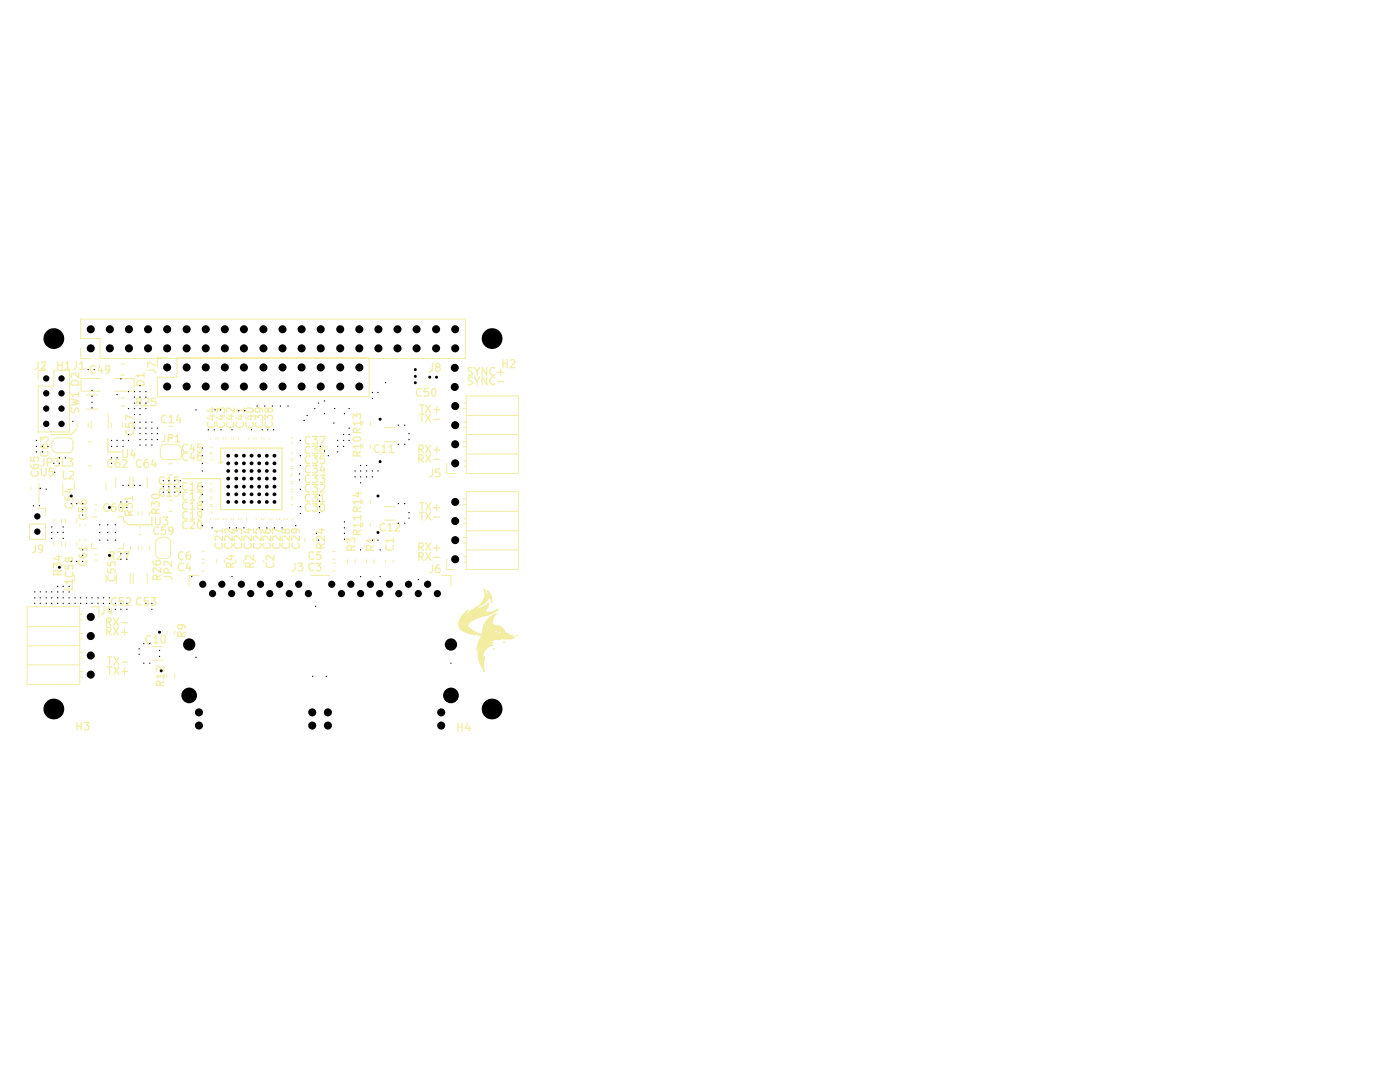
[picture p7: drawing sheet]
<svg xmlns="http://www.w3.org/2000/svg" width="279mm" height="216mm" viewBox="0 0 279 216" stroke-linecap="round" stroke-linejoin="round" font-family="sans-serif">
<g fill="none" stroke="#f2eda1" stroke-width=".25">
<path d="M84.1 77.7a.73 .73 0 0 0-1 .4 .73 .73 0 0 0 .5 .9l.5-.1M85.5 77.5h-.8l-.1 .8 .3-.2 .5 .1 .2 .2-.1 .5h-.9M86.2 77.7l.3-.2a.88 .88 0 0 1 .2 1.5l-.5-.1zM86.3 72.5v1.1a.55 .55 0 0 1-.6 .5M87.2 73.2l-.3-.3a.44 .44 0 0 1 .5-.4 .44 .44 0 0 1 .4 .6l-.3 .1a.48 .48 0 0 0-.6 .5 .48 .48 0 0 0 .7 .4 .48 .48 0 0 0 .1-.8l-.2-.1M94.3 73.4h-.8v.6a.62 .62 0 0 1 .7 .7l-.2 .2-.6-.1M94.3 75.3h-.8v.6l.6 .2 .2 .4-.3 .2h-.6M94.7 73.4l.5 .7 .5-.7M94.7 75.2l.5 .9 .5-.9M95.2 74.1v.8M95.2 76.1v.6M97.2 73.4v1.5l-1-1.5v1.5"/>
<path d="M97.2 75.2v1.5l-1-1.5v1.5M98.8 73.4h-.7a.79 .79 0 0 0-.3 .9 .79 .79 0 0 0 .9 .5l.1-.1M98.8 75.4a.73 .73 0 0 0-1.1 .4 .73 .73 0 0 0 .7 .9l.4-.1M99.4 74.3h1.1M99.4 76.2h1.1M99.9 73.7v1.2M100.4 71.8v1.6M100.4 72.5h.8M101.2 71.8v1.6M101.9 71.9l.6-.1h.2v.5l-.9 1.1h.9M61.8 96.8a.62 .62 0 0 0-.7 0 .62 .62 0 0 0-.2 .8l.4 .6 .5-.1M61.8 98.8v-.1a.7 .7 0 0 0-.9 .7 .7 .7 0 0 0 .9 .6v-.1"/>
<path d="M61.8 89.2v-.1a.7 .7 0 0 0-.9 .7 .7 .7 0 0 0 .9 .7v-.1M61.8 93v-.1a.7 .7 0 0 0-.9 .8 .7 .7 0 0 0 .9 .6M61.8 91.1l-.5-.1a.85 .85 0 0 0-.4 .8 .85 .85 0 0 0 .7 .7l.2-.2M61.8 94.9a.7 .7 0 0 0-.9 .6 .7 .7 0 0 0 .9 .7v-.1M62.4 96.6h1l-.6 .6 .5 .2v.7h-.9M62.4 98.6h1l-.6 .6h.2l.4 .2v.5l-.4 .2h-.4l-.2-.2M62.4 89h1l-.6 .6h.2l.4 .3v.4l-.4 .2h-.4l-.2-.1M62.4 92.8h1l-.6 .6h.2l.4 .3-.1 .6h-.9M62.4 91h1l-.6 .5 .5 .1v.7l-.3 .2h-.4l-.2-.2M62.4 94.8h1l-.6 .6 .5 .1v.6l-.3 .2h-.4l-.2-.2M63.9 96.8l.6-.2 .3 .4-.1 .3-.8 .9h.9M63.9 99l.5-.4v1.5"/>
<path d="M63.9 94.8h.9l-.5 .6 .4 .1v.6l-.2 .2h-.5l-.1-.2M64.3 92.7l-.4 1.1h1M64.6 89a.68 .68 0 0 0-.7 .7v.6a.54 .54 0 0 0 .9 0v-.4a.54 .54 0 0 0-.9 0M64.6 93.3v1.1M64.7 91h-.7l-.1 .6 .2-.1 .5 .1 .2 .2-.1 .5-.2 .2-.6-.2M71 98.4h1M71.5 98.2v.9l-1.1-.3M72 99.7v.8M75.6 88.9a.67 .67 0 0 0-.8 .1 .67 .67 0 0 0 0 .9l.2 .3 .2 .1 .4-.2M76.2 89.2l.5-.4v1.5M76.2 90.3h.9M77.7 89.2l.4-.4v1.5"/>
<path d="M77.7 90.3h.9M83.6 89.6l.8-.1v-.6h-.8v1.5M83.8 80.8h.8M83.8 82.7h.8M83.9 89.6l.6 .8M84.2 80.8v1.5M84.2 82.7v1.5M85 80.8l1 1.5M85 82.7l1 1.5M85 88.9l1 1.5M86 80.8l-1 1.5M86 82.7l-1 1.5"/>
<path d="M86 88.9l-1 1.5M86.6 81.7h1.2M86.6 83.7h1.2M86.6 89.8h1.2M87.2 81.1v1.2M87.2 89.2v1.2M56.4 108.4a.76 .76 0 0 0 .4 1.1 .76 .76 0 0 0 1-.4l-.1-.7M56.9 105.8a.52 .52 0 0 1 .9-.1l-.1 .6a.52 .52 0 0 1-.8-.2v-.3l-.2-.3-.4 .3v.3l.3 .3 .3-.3M57.8 107v.9l-1-.9-.4 .1-.1 .2v.4l.1 .1M58.4 108.4a.68 .68 0 0 0 .6 1 .68 .68 0 0 0 .6-1M58.9 105.5l.2 .3v.3l-.2 .3h-.4l-.3-.3v-.3a1.12 1.12 0 0 1 1.4 0l.1 .4M58.9 112.4v1.1l-.2 .3-.4 .1"/>
<path d="M59.5 112.4h.9l-.5 .6 .4 .1v.7l-.6 .1-.2-.2M59.7 107v.9l-.8-.8-.4-.1a.6 .6 0 0 0-.2 .8h.1M61.8 100.6l-.5-.1a.85 .85 0 0 0-.4 .9 .85 .85 0 0 0 .7 .7l.2-.2M62.4 100.5h1l-.6 .5 .5 .2v.7l-.3 .2h-.4l-.2-.2M62.6 110.2a.67 .67 0 0 0-.8 .1 .67 .67 0 0 0 0 .9v.2a.53 .53 0 0 0 .8 .1M62.6 112.6l-.3-.2-.4 .1a.75 .75 0 0 0-.2 .9 .75 .75 0 0 0 .8 .4l.1-.1M63.1 112.4h.9l-.5 .6 .5 .1a.6 .6 0 0 1-.2 .8h-.4l-.3-.2M63.7 105.7h1M63.9 100.1h.9M64 109.3l-.1-.8h-.6l-.1 .8h1.5M64 110.1h-.7l-.1 .7h.8a.6 .6 0 0 1-.2 .8h-.4l-.2-.1M64 100.6l.6-.1a.93 .93 0 0 1-.3 1.6l-.3-.2-.1-.4z"/>
<path d="M64.2 105.4v1l-1.1-.4M64.7 107v1l-.8-.9-.3-.1-.3 .1v.8M64.7 108.5l-.7 .5M69.3 108.3v-.9l.6 .5v-.2l.2-.3 .6 .1v.8M70.1 109.8v-.8l-.3-.2-.3 .1-.2 .3v.6h1.5M70.8 108.8l-.7 .5M71.2 102.1v-.8l-.2-.2-.4 .1-.1 .9h1.5M71.2 106.6v-.7h-.6l-.1 .7h1.5M72 100.1h-1.5l.4 .4M72 104.8h-1.5l.4 .4M72 103.2h-1.5l.4 .6M72 101.1l-.8 .5"/>
<path d="M72 102.8v1M72 104.3v.9M72 105.8l-.8 .5M83.6 111h.8v-.6l-.8-.1v1.5M83.6 109.2l.8-.1v-.7l-.8-.1v1.6M83.9 111l.6 .8M83.9 109.2l.6 .7M85 110.3l1 1.5M85 108.3l1 1.6M86 110.3l-1 1.5M86 108.3l-1 1.6M86.3 112.7l-.1 1.4-.1 .2h-.4"/>
<path d="M86.6 111.2h1.2M86.6 109.3h1.2M87.2 108.8v1.1M87.7 112.7a.72 .72 0 0 0-.8 .7v.6l.2 .3h.6l.1-.3v-.3l-.3-.4-.4 .1-.2 .3"/>
</g>
<g fill="none" stroke="#f2eda1" stroke-width=".2">
<path d="M73.7 71.4v7.8M84.8 77h.4M84.8 75.9h.4M93 79h10.5v15.5h-10.5zM58 95h.3M58 96.1h.3M58.1 99.6h.3M58.1 98h.3M58.1 99.1h.3M58.1 96.5h.3M58.1 97.6h.3M58.1 93.5h.3"/>
<path d="M58.1 94.6h.3M58.1 91.9h.3M58.1 93h.3M58.1 90.4h.3M58.1 91.5h.3M72.4 99.8v.7M76.7 88.1h2.1M76.7 85.3h2.1M92.5 88.1h.5M92.5 85.3h.5M92.5 89.2h.5M92.5 84.2h.5"/>
<path d="M92.5 81.5h.5M92.5 80.4h.5M93 98.1v15.5h10.5v-15.5M93 90.6h10.5M93 86.7h10.5M93 82.9h10.5M56.8 103.5v.2M57.3 103.5v.2M58.1 100.7h.3M58.4 103.5v.2M60.9 107.4v.7M62 114.8h3.8"/>
<path d="M62.5 107.4v.7M66.5 110.1h.4M66.5 111.6h.4M66.5 112.3h.4M66.5 114h.4M69.3 111.7v.6M70.9 111.7v.6M72.4 104.4v.7M73.1 111.7v.6M88.1 114.8h1.9v2M89.2 111.6v2h1.6M92.5 108.4h.5"/>
<path d="M92.5 107.3h.5M92.5 112.2h.5M92.5 111.1h.5M93 105.9h10.5M93 102h10.5M93 109.7h10.5M96.5 131.4l.1 .1zM96.6 131.4h.1"/>
</g>
<path d="M96.5 131.4l.1 .1z" fill="#f2eda1"/>
<path d="M96.5 131.7h.1M96.5 131.6h.1M96.5 131.6v.1M96.6 131.3h.1M96.6 131.2h.1M96.6 131.1h.1M96.6 131.2v.1M98.5 129.5h.1M100.5 128.1h.1M100.6 128.1h.1M103 126.8h.1M103.1 126.8h.1" fill="none" stroke="#f2eda1" stroke-width=".2"/>
<path d="M91.4 144.3v1.6M91.4 145.1h.8M92.2 144.3v1.6M93.3 144.3l-.4 1h.9M93.6 144.8v1.1" fill="none" stroke="#f2eda1" stroke-width=".25"/>
<path d="M103 126.8l.1-.1z" fill="#f2eda1"/>
<path d="M94.5 121.6h.1M94.6 121.5h.1M94.6 121.5l-.1 .1M95 121.2l-.5 .4M95 121.2l-.4 .3M95.2 121.1l-.2 .1M95.3 121.1h.1M95.3 121.1l-.3 .1" fill="none" stroke="#f2eda1" stroke-width=".2"/>
<path d="M94.6 121.5l.7-.4-.8 .5z" fill="#f2eda1"/>
<g fill="none" stroke="#f2eda1" stroke-width=".2">
<path d="M96.5 117.6h.1M96.5 117.6l.1 .1a2.86 2.86 0 0 1-1.2 3.3M96.6 117.6h.1M96.6 117.6l.3 .3 .2 .7-.1 .9M97 119.5h.1M97.3 117.9h.1M97.3 117.9l.1 1.1-.4 .5M97.3 117.9l.2 .2 .5 .9M97.4 118.4h.1M97.6 119.2h.1M97.6 119.2l.3 .3 .1 .7M97.6 119.2l-1.1 1.4-1.1 .4"/>
<path d="M98 119h.1M98 119v1.1M95.4 121h.1M98 120.2h.1"/>
</g>
<path d="M96.5 117.6l.4 .3 .2 .7v.9a1.67 1.67 0 0 0 .2-1.6l.6 .7 .2 .7-.1 .9-.2-.8-.3-.2-.5 .9-.5 .5-1.1 .4a2.81 2.81 0 0 0 1.1-3.4z" fill="#f2eda1"/>
<g fill="none" stroke="#f2eda1" stroke-width=".2">
<path d="M93 122.8h.1M93.1 122.7h.1M93.1 122.7l-.1 .1M93.3 121.7h.1M93.3 121.8h.1M93.3 121.7a5 5 0 0 0-1.8 2.7 1.73 1.73 0 0 0 1.5 1.8l.8 .3 2.4 .2M93.3 121.7v.1M93.3 121.8l-.3 1M93.6 125.2h.1M96.2 126.7h.1M97.2 120.6h.1M99.4 121.7a5.3 5.3 0 0 1-2.5 1.1 9.2 9.2 0 0 0-3.3 1.5l-.3 .5a4.7 4.7 0 0 0 2.5 1.7l.4 .2"/>
<path d="M99.5 121.7h.1M99.5 121.7h-.2a2.64 2.64 0 0 1-2.5 .2l.6-.7 .1-.5-.1-.4-.6 .6-1 .4a4 4 0 0 0-2.7 1.4"/>
</g>
<path d="M92.4 122.7l.9-1-.3 1.1a3.1 3.1 0 0 1 2.8-1.5l1-.4 .6-.6 .1 .4-.1 .5-.6 .7a2.1 2.1 0 0 0 2.3-.2h.3a5.3 5.3 0 0 1-2.5 1.1 9.2 9.2 0 0 0-3.3 1.5l-.3 .5a4.7 4.7 0 0 0 2.5 1.7l.4 .2h-1a5 5 0 0 1-3.3-1.2 1.66 1.66 0 0 1 0-2.1z" fill="#f2eda1"/>
<g fill="none" stroke="#f2eda1" stroke-width=".2">
<path d="M95.2 129.8h.1M95.8 128.9h.1M95.8 128.9l-.2 .6a4.2 4.2 0 0 0 .7 3.8l.3 .6M95.8 128.9l-.6 .9M96.3 125.5v1.2a6.7 6.7 0 0 0-1.1 3.1M96.3 125.5h.6M96.4 131.6h.1M96.4 131.6l.2 2.4M96.5 132.1h.1M96.6 134h.1M96.9 125.4h.1M96.9 129.3h.1"/>
<path d="M96.9 125.4v-.1v.4l.3 .8M96.9 125.4l.5-.9 .8-1.1-.3 .5a3.1 3.1 0 0 0-.7 2l-.2-.2M97 129.1h.1M97 125.6l.1 .5M97.1 126.4h.1M97.1 126.1l.1 .4M97.1 126.1h1.6l.3 .1M97.2 126.5h.1M97.8 128.1h.1M98.3 128.3h.1M98.3 128.7h.1M98.3 128.7l-.3 .2a2.67 2.67 0 0 0-1.6 1.7v1"/>
<path d="M98.3 128.7a1.3 1.3 0 0 0-1.2 .4l-.2 .2M98.3 128.3l-.8 .3-.6 .7M98.4 128.2h.1M98.4 128.2l-.1 .1M98.5 122.7h.1M98.5 122.7a4 4 0 0 0-2.2 2.8M98.6 124.8h.1M98.6 124.8a2.65 2.65 0 0 1 1.9 .7l.5 .8 1.3 .5M98.9 124.9h.1M99 122.5h.1M99 126.2h.1M99 122.5l-.3 .4a1.56 1.56 0 0 0-.2 1.8l.1 .1"/>
<path d="M99 126.2l.1 .2 .4 .1M99 122.5l-.5 .2M99.2 125.9h.1M99.2 125.9l.8 .2M99.2 125.9l.2 .5M99.4 126.4h.1M99.4 125.9h.1M99.4 125.9l.2 .6M99.4 126.4l.1 .1M99.4 125.9a.73 .73 0 0 0-.9 .2M99.5 126.5h.1M99.6 126.5h.1"/>
<path d="M100 126.1h.1M100 126.1l-.1 .3-.3 .1M100.7 125.8h.1M101.2 126.4h.1M101.9 127.5h.1M101.9 127.5l-3.1 .1-.3 .2a1.4 1.4 0 0 0-1.1 .7l.7-.4 .3 .1M102.3 126.8h.1M102.3 126.8l.2 .5M102.5 127.3h.1M102.5 127.3l-.6 .2"/>
</g>
<path d="M97.4 123.5l.3-.3 1.3-.7-.3 .4a1.56 1.56 0 0 0-.2 1.8l.1 .1a2.65 2.65 0 0 1 1.9 .7l.5 .8 1.3 .5 .2 .5-.6 .2-3.1 .1-.3 .2a1.4 1.4 0 0 0-1.1 .7l.7-.4 .3 .1-.9 .4-.6 .7a1.49 1.49 0 0 1 1.4-.6l-.3 .2a2.67 2.67 0 0 0-1.6 1.7l.2 3.4-.3-.7a4.6 4.6 0 0 1-.9-3.2l.4-1.2-.6 .9a4.4 4.4 0 0 1 1.1-3.1v-1.2h.6v.6l.3 .4-.1-.4h1.6l.7 .5 .1-.1-.3-.6h.2l.2 .6 .3-.1 .1-.3a1.34 1.34 0 0 0-1.5 0h-1.4l-.1-.5 .2 .3a3.1 3.1 0 0 1 .8-2l.2-.5-.8 1.1-.4 .9-.1-.1v.2h-.6l.1-.3a3 3 0 0 1 1-1.7z" fill="#f2eda1"/>
<g fill="none" stroke="#f2eda1" stroke-width=".2">
<path d="M7.6 77h3.1v-3.1h3.2v12.3h-6.3zM9.2 73.9h-1.6v1.6M16.1 69.5v2h2M16.1 63.7h76.8v7.8h-72.9v-3.9h-3.9zM17.3 78.8h2.2M20 75.5h-3.8v2.6h3.8M22.9 75.5h3.9v2.6h-3.9M24.1 72.6h.8M24.1 74.8h.8M24.1 79.4h.8M33.4 71.4h-2v1.9M73.7 71.4h-38.4v3.9h-3.9v3.9h42.3"/>
<path d="M6.2 97.3v.4M7.7 97.3v.4M7.8 96.4v3.9M10.3 88.4v.9M10.4 89.4a1.06 1.06 0 0 0 1.1 1M11.4 87.4h2.1M11.5 87.4a1.06 1.06 0 0 0-1.1 1M12.5 96.4v2.5M13.5 87.3l.8 .3 .3 .8M14.6 88.4v.9M14.6 89.3l-.1 .5-.7 .5h-2.4M14.8 96.3v1.5"/>
<path d="M15.4 84.4v.9M17.3 81.6h2.2M17.6 84.4v.9M17.7 88.1h.6M17.7 93h.6M18.2 84.1v1.5M21.2 96.3v1.5M21.6 82.5v3.1M22.3 84.4v.9M23.1 95.2v2.2M24.1 81h.8M24.5 84.4v.9"/>
<path d="M25.9 95.2v2.2M26.6 95.2v2.2M29.4 95.2v2.2M33 88.7l-.5 .1a.93 .93 0 0 0-.5 .9 1.69 1.69 0 0 0 .3 1.7l.7 .3M33 91.7h2.1M33 88.6h2.1M33.7 99.8h.8M33.7 92.5h.8M33.7 94.7h.8M33.7 85.1h.8M33.7 87.3h.8M35.2 88.7a1.06 1.06 0 0 1 1 1.1"/>
<path d="M36.2 90.7a1.06 1.06 0 0 1-1 1.1M36.2 89.7v1M42 99.6h.3M42 99.1h.3M42 90.6h.3M42 89.2h.3M42 91.7h.3M42 90.3h.3M42 87.4v.2M42 97.6h.3M42 96.5h.3M42 98h.3"/>
<path d="M43.1 87.4v.2M43.5 87.4v.2M44.6 87.4v.2M45 87.4v.2M46.1 87.4v.2M46.6 87.4v.2M47.7 87.4v.2M49.6 87.4v.2M50.7 87.4v.2M51.1 87.4v.2M52.2 87.4v.2M52.7 87.4v.2"/>
<path d="M53.8 87.4v.2M58.1 87.4h.3M58.1 88.4h.3M72.4 84.1v.7M72.4 88.6v.8M73.9 84.1v.7M73.9 88.6v.8M73.9 99.8v.7M89.2 92.5v2h1.6M92.5 99.6h.5M92.5 93h.5M92.5 91.9h.5"/>
<path d="M93 98.1h10.5M5.9 104.6h3.2v3h-3.2zM7.4 101.4h1.7v1.6M10.7 103.6v.7M10.7 108.2v.7M12.3 103.6v.7M12.3 108.2v.7M13 103.5v.9M13 108.2v.8M14.8 114.7v1.5M15.3 103.5v.9M15.3 108.2v.8"/>
<path d="M15.9 104.6v.3M15.9 107.6v.3M17 104.6v.3M17 107.6v.3M18.3 108.4v1.1h1M18.3 103.1h1M19 110.7h.3M19 111.8h.3M19 101.9h.3M19 100.8h.3M21.2 114.7v1.5M23.2 114.4v2.1"/>
<path d="M23.6 103.1h1v1M24.6 108.4v1.1h-1M26 114.4v2.1M26.1 102.1v.7M26.1 109v.7M26.6 114.4v2.1M27.6 102.1v.7M27.6 109v.7M27.8 105.2h.4M27.8 106.7h.4M28.4 102.1v.7M28.4 109v.7"/>
<path d="M29.4 114.4v2.1M29.9 102.1v.7M29.9 109v.7M31 110.4l.3 .7 .8 .4M31.1 108.3v2.1M32.1 107.2h.9M32.1 111.4h.9M32.1 107.3a1.06 1.06 0 0 0-1 1M33.1 107.3a1.06 1.06 0 0 1 1 1M33.7 102h.8M34 108.3v2.1M34.1 110.4l-.3 .7-.8 .4"/>
<path d="M39.7 114.8h-1.9v2M40.4 110.1h.4M40.4 111.6h.4M40.4 112.3h.4M40.4 114h.4M42 100.7h.3M42 101.1h.3M42 102.2h.3M42 103.5v.2M43.1 103.5v.2M43.3 111.7v.6M43.5 103.5v.2"/>
<path d="M44.6 103.5v.2M44.9 111.7v.6M45 103.5v.2M46.1 103.5v.2M46.6 103.5v.2M47.1 111.7v.6M47.7 103.5v.2M48.1 103.5v.2M48.7 111.7v.6M49.2 103.5v.2M51 111.8v.4M51.1 103.5v.2"/>
<path d="M52.2 103.5v.2M52.5 111.8v.4M52.7 103.5v.2M53.8 103.5v.2M54.3 103.5v.2M55.3 103.5v.2M55.8 103.5v.2M73.9 104.4v.7M74.7 111.7v.6M76.7 103.8h2.1M76.7 101.1h2.1M77 111.8v.4"/>
<path d="M78.5 111.8v.4M92.5 104.5h.5M92.5 103.5h.5M92.5 100.7h.5M5.4 121.1h10.5v15.5h-10.5zM5.4 132.7h10.5M5.4 125h10.5M5.4 128.9h10.5M15.9 127.5h.6M15.9 122.6h.5M15.9 123.7h.5M15.9 126.4h.6"/>
<path d="M15.9 130.2h.6M15.9 131.3h.6M15.9 134h.6M15.9 135.1h.6M18.1 121.1h1.6v2M30.3 129h2.2M30.3 131.7h2.2M33.3 125.8v.8M33.3 134.5v.7M34.9 125.8v.8M34.9 134.5v.7"/>
</g>
<g fill="none" stroke="#f2eda1" stroke-width=".25">
<path d="M7.6 72.2v1.1l-.2 .3-.4 .1M8.3 72.3l.5-.1 .2 .1 .1 .3-.9 1.1h.9M11.6 72.2v1.5M11.6 72.9h.8M12.4 72.2v1.5M13.1 72.6l.4-.4v1.5M13.1 73.7h.8M14.2 79.6l1.5 .4-1.1 .3 1.1 .3-1.5 .3M14.3 76.1l.2-.1a.78 .78 0 0 1 .9 0 .78 .78 0 0 1 .3 .8h-1.5zM15.3 72.2v1.1l-.3 .3-.3 .1M15.7 78.7h-1.5l.4 .4M15.7 74.5v.9l-.8-.9h-.5a.6 .6 0 0 0-.1 .8"/>
<path d="M15.7 78.2v.9M15.9 72.6l.5-.4v1.5M15.9 73.7h.9M19 73.1l-.4-.2-.5 .4v.8l.5 .4 .4-.2M19.9 72.9l-.3 1.1h.9M20.3 73.4v1.1M21.9 73.6l-.3 .3h-.3l-.3-.3v-.4l.3-.3 .5 .1a1.38 1.38 0 0 1-.2 1.4l-.4 .1M27.4 76.1a.83 .83 0 0 1 .9-.1 .83 .83 0 0 1 .4 .8h-1.5zM28.7 74.9h-1.5l.4 .4M28.7 79.6l.1-.1a.6 .6 0 0 1 .9 .2l-.1 .4-.9 .9h1M28.7 74.5v.8M29.5 73.9h1.1l.3 .2 .1 .4"/>
<path d="M31 72.9l-1.5-.6v1M31 79.5h-.7l-.1 .6h.8l.1 .6a.59 .59 0 0 1-.9 .1M6.1 92.7v.4a1.04 1.04 0 0 0 1.5 .2l.1-.4-.2-.2h-.7a.52 .52 0 0 0 .2 .8M6.1 91.2v.8l.8 .1-.2-.3 .1-.5 .7-.1 .2 .3-.2 .6M6.3 94.1h-.1a.71 .71 0 0 0 .7 .9 .71 .71 0 0 0 .7-.9h-.1M8.1 88.8v.4a1.5 1.5 0 0 0 1.4 .2l.1-.5a.6 .6 0 0 0-1 0l.1 .5h.2M8.1 88.1v-.9l.5 .5v-.3a.6 .6 0 0 1 1 0v.4l-.2 .3M8.2 90l-.1 .7 .2 .2h1.1a.53 .53 0 0 0 0-.9M8.3 93.4v1.3a.54 .54 0 0 0 .9 0v-1.3M8.8 91.5l-.1 1.3-.5 .2M9.4 92.3l.8-.1 .2-.2-.1-.4-.3-.1h-.6v1.5M10.6 93.4h-.7l-.1 .8 .2-.2 .5 .1 .1 .7-.2 .2-.6-.2"/>
<path d="M10.9 91.5h.9l-.5 .6 .3 .1 .2 .2-.1 .5h-.8M12.5 91.5v1.5h.7M12.7 94v1.5h.7M13 99v.8h.8l-.2-.2v-.3l.3-.4 .6 .2-.1 .7M13.5 97.7h1M13.6 91.5h.9l-.5 .6h.3a.59 .59 0 0 1 0 .9l-.7-.1M13.8 94.1l.6-.1a.36 .36 0 0 1 .2 .6l-.8 .9h.9M14 97.4v.9l-1.1-.3M14.3 81.4a.67 .67 0 0 0 .1 .9h.4l.2-.7 .4-.2a.67 .67 0 0 1 .2 .9M15.3 85.6l-1.1 1.1h-4M15.7 99.9l.1 .5a1.38 1.38 0 0 0 1.3 .1l.1-.5-.2-.2h-.5l-.2 .2v.4l.2 .2M21.5 87.5v2.7h2.6"/>
<path d="M22.4 91.8l-.6-.1a.79 .79 0 0 0-.3 1 .79 .79 0 0 0 .9 .5v-.1M23.7 91.7h-.4a1 1 0 0 0 0 1.6l.5-.2 .1-.5-.3-.4-.4 .1-.2 .3M24.5 91.8l.7-.1 .2 .5-1 1.1h1M24.5 89.8v1.3a.54 .54 0 0 0 .9 0v-1.3M25.1 84.5v.7l.8 .1-.2-.3 .1-.5 .2-.1 .5 .1v.8M25.3 85.8a.76 .76 0 0 0 .3 1 .76 .76 0 0 0 1-.3l-.1-.7M26.5 89.7l-.4 1.1h.9M26.5 99.4h-1.6l.5 .5M26.5 99v.9M26.6 83.5l-1.5-.7v1.1M26.8 90.3v1M27.3 80.2l.8-.1v-.6h-.8v1.5"/>
<path d="M27.6 80.2l.5 .8M28.1 91.8l-.5-.1a.85 .85 0 0 0-.4 .9 .85 .85 0 0 0 .7 .7l.2-.2M29.5 91.7h-.4a1 1 0 0 0 0 1.6l.5-.2v-.7l-.5-.2-.4 .4M30.3 98.8a.84 .84 0 0 1 1.5 .3 .85 .85 0 0 1-.8 .4 .85 .85 0 0 1-.7-.5zM30.6 91.6l-.4 1.1h1M30.9 92.2v1.1M32.8 95.3a.76 .76 0 0 0-1 .3 .76 .76 0 0 0 .3 1h.7M32.8 97.6a.76 .76 0 0 0-1 .3 .76 .76 0 0 0 .3 1l.4 .1 .3-.2M32.9 86.7l-.1 1.3-.2 .2h-.3M33.1 83v-.1a.5 .5 0 0 0-.8 .3l-.1 .5 .2 .5 .3 .2 .4-.2M33.3 95.5h.2l.3-.4v1.5M33.3 97.9l.5-.5v1.6"/>
<path d="M33.3 96.6h.9M33.3 99h.9M33.6 87.5l.7-.1 .2-.2-.1-.4-.8-.1v1.5M33.7 83.3l.5-.5v1.6M33.7 84.4h.9M34.8 97.4h.9l-.5 .6h.2a.6 .6 0 0 1 0 1h-.5l-.1-.2M35 87.2l.4-.5v1.5M35 88.2h.9M35.6 95.1h-.7l-.1 .8 .2-.2h.4a.59 .59 0 0 1 .1 .9h-.7M35.6 82.8l-.4 1.1h.9M35.9 83.4v1M37.4 90.5h-.7a.75 .75 0 0 0-.3 .9 .75 .75 0 0 0 .9 .4l.1-.1"/>
<path d="M37.4 88.8l-.1-.1a.56 .56 0 0 0-.6 0 .56 .56 0 0 0-.3 .6v.2a.55 .55 0 0 0 .3 .6 .55 .55 0 0 0 .7-.1M37.4 98.3h-.1a.56 .56 0 0 0-.6 0 .56 .56 0 0 0-.3 .5v.3a.55 .55 0 0 0 .3 .6 .55 .55 0 0 0 .7-.1M37.4 96.5l-.4-.2-.3 .1a.75 .75 0 0 0-.3 .9 .75 .75 0 0 0 .9 .4h.1M38 98.7l.4-.5v1.6M38 96.7l.4-.4v1.5M38 99.8h.8M38 97.8h.8M38.3 90.3l-.3 1.1h.9M38.3 88.6l-.3 1h.9M38.6 89.1v1.1M38.6 90.9v1M39.3 98.2h1l-.6 1.6"/>
<path d="M40.2 90.4h-.4a1.02 1.02 0 0 0-.1 1.5l.5-.1 .1-.6-.3-.2h-.3l-.3 .2M40.2 88.6h-.7l-.1 .8 .3-.2 .5 .1v.8l-.5 .1-.3-.2M40.2 96.3l-.5 .1a1.08 1.08 0 0 0 0 1.4l.5-.1 .1-.5-.3-.3h-.3l-.3 .3M41.5 84.3a.73 .73 0 0 0 .5 1.1 .73 .73 0 0 0 .9-.8l-.2-.3M41.9 83h1M41.9 81.6h1M42.4 82.8v1l-1.1-.4M42.4 81.3v1l-1.1-.4M43.3 82.3v-.9l.6 .5 .1-.4a.6 .6 0 0 1 .8 .2v.5l-.1 .1M43.4 84.3l-.1 .7a.79 .79 0 0 0 1 .3 .79 .79 0 0 0 .4-.9v-.1M43.7 92.1l.3 .4M43.8 83h1"/>
<path d="M44 92.5v-3.1h12.3v12.3h-12.3v-6.2h-7.6M44.3 82.8v1l-1.1-.4M44.4 92.1l-.4 .4M45.3 84.3a.73 .73 0 0 0 .4 1 .73 .73 0 0 0 1-.5l-.1-.5M45.7 83h1M46.2 82.8v1l-1.1-.4M46.7 81.4v.9l-1.1-.9-.4 .3v.4l.1 .2M47.3 84.3a.73 .73 0 0 0 .4 1.1 .73 .73 0 0 0 .9-.8l-.1-.3M47.6 83h1M48.1 82.8v1l-1.1-.4M48.6 81.8h-1.5l.4 .5M48.6 81.4v.9"/>
<path d="M49 81.7a.94 .94 0 0 1 1.6 .2 1.08 1.08 0 0 1-1.6 0zM49.1 84.3a.76 .76 0 0 0 .4 1 .76 .76 0 0 0 1-.3l.1-.4-.2-.3M49.5 83h1.1M50.1 82.8v1l-1.1-.4M50.9 83.8v-1l.6 .6 .3-.6h.4l.2 .4v.4l-.1 .2M51.1 84.3a.73 .73 0 0 0 .4 1.1 .73 .73 0 0 0 .9-.8l-.1-.3M51.6 81.4l.3 .3v.3l-.3 .3-.6-.1-.1-.5a1.02 1.02 0 0 1 1.5 .1v.4M52.9 83.8v-1l.6 .6v-.5h.7l.2 .3v.4l-.2 .2M53 84.3a.73 .73 0 0 0 .6 1 .73 .73 0 0 0 .7-.9l-.1-.1M53.5 81.7a.54 .54 0 0 1 .9 0l-.1 .5-.5 .1-.3-.1-.1-.7h-.4v.7h.5v-.2M61.8 87.2a.62 .62 0 0 0-.7 .1 .62 .62 0 0 0-.2 .7l.4 .6 .5-.1M62.4 87.1h1l-.6 .6 .5 .1v.7h-.9"/>
<path d="M63.9 87.1h1l-.7 1.5M70.5 83.5v-.9l.6 .5 .1-.5h.6l.2 .2v.5l-.2 .2M70.6 87.3l.8-.1 .5 .1 .1 .4a1 1 0 0 1-1.5 0zM71.2 91v-.8l-.2-.2-.4 .1-.1 .9h1.5M71.2 86.3v-.6l-.2-.2-.4 .1-.1 .7h1.5M72 89h-1.5l.4 .4M72 84.5h-1.5l.4 .4M72 90l-.8 .5M72 84v.9M72 88.6v.8M72 85.5l-.8 .5M83.6 91.6l.8-.1v-.7l-.8-.1v1.5"/>
<path d="M83.9 91.6l.6 .6M85 90.7l1 1.5M86 90.7l-1 1.5M86.3 93.6l-.1 1.4-.5 .1M86.6 91.6h1.2M87.8 93.6h-.8l-.1 .8 .3-.2 .5 .1 .1 .2v.5h-.9M7.1 108.8v1.1l-.3 .3-.3 .1M8.5 109.4l-.1 .2a.52 .52 0 0 1-.7-.2v-.4a.46 .46 0 0 1 .4-.3 .46 .46 0 0 1 .4 .3 1.05 1.05 0 0 1-.4 1.3h-.3M10.7 113.3v-1l.6 .5 .2-.4h.6v.9M11.2 111h1M11.6 114.7l-.1-.8-.6-.1-.2 .3v.6h1.5M11.7 110.8v1l-1.1-.4"/>
<path d="M12.2 113.8l-.6 .5M13 112.8v.7l.8 .1-.2-.2v-.4a.59 .59 0 0 1 .9-.1l-.1 .7M13.2 114.2l-.1 .1a.56 .56 0 0 0 0 .6 .56 .56 0 0 0 .6 .2l.6-.1 .2-.2-.1-.6M13.2 100.4a.76 .76 0 0 0 .3 1 .76 .76 0 0 0 1-.4l-.1-.6M13.7 111.5l.3-.2 .5 .1-.1 .7a.52 .52 0 0 1-.7-.2l-.1-.5h-.5l-.1 .5 .2 .2h.2l.3-.2M14.4 116.9v.7h-1.5M14.4 116h-1.5l.5 .5M14.4 115.6v.9M15.7 101.3v.8h.8h-.1a.6 .6 0 0 1 .1-.9h.5a.59 .59 0 0 1 .1 .9M15.7 110.6l.1 .4a1.08 1.08 0 0 0 1.4 0v-.3l-.2-.3h-.5l-.2 .3v.3l.2 .3M15.9 102.7a.73 .73 0 0 0 .4 1 .73 .73 0 0 0 .9-.7l-.1-.3M15.9 111.9l-.1 .1a.5 .5 0 0 0 .2 .7l.5 .1 .6-.2 .1-.3-.1-.4"/>
<path d="M17.2 109.4h-1.5l.3 .1 .1 .4M17.2 109v.9M21.5 113.6v.7h.6v-.7a.6 .6 0 0 1 .9 .1v.5l-.2 .1M21.5 112.1v.7l.6 .1v-.8h.8l.1 .5-.2 .3M21.6 114.9l-.1 .5 .3 .5h.8l.4-.5-.2-.5M21.6 100.6l-.6-.1a.79 .79 0 0 0-.3 1 .79 .79 0 0 0 .9 .5v-.1M22 110.9h.6l.2-.3-.1-.4-.7-.1v1.5M22.3 110.9l.5 .7M23 100.5h-.4a1 1 0 0 0 0 1.6l.5-.2v-.7l-.5-.2-.4 .4M23.2 119.4a.73 .73 0 0 0-1 .4 .73 .73 0 0 0 .5 1l.5-.1M23.4 110.2l.6-.1a.36 .36 0 0 1 .2 .6l-.9 .9h1M23.8 100.6l.5-.1a.93 .93 0 0 1-.2 1.6l-.4-.4z"/>
<path d="M24.6 119.2h-.8l-.1 .8 .3-.2 .5 .1 .2 .3-.1 .5h-.9M24.8 110.1h1l-.6 1.5M24.9 101.4v-.9l.5 .5 .2-.5h.7l.2 .3v.4l-.2 .2M25.3 119.4l.1-.2h.5l.2 .5-.9 1.1h.9M25.7 102.8l-.1-.7-.2-.2-.4 .1-.1 .8h1.6M26.5 101.9l-.8 .5M28.1 119.4a.62 .62 0 0 0-.7 0 .62 .62 0 0 0-.2 .8l.2 .4 .3 .2 .4-.1M29.6 119.2h-.8l-.1 .8 .3-.2 .5 .1 .2 .3-.1 .5h-.9M30.2 119.2h.9l-.5 .6 .3 .1 .2 .3-.1 .5h-.8M30.3 101v-.9l.6 .5v-.2l.2-.3 .6 .1 .1 .6-.2 .2M30.3 103.2v1.5h-4.6l-.8-.7M30.5 112l.1 .5a1.11 1.11 0 0 0 1.4 .1v-.6l-.6-.2-.3 .2v.6l.3 .1"/>
<path d="M31 102.4l-.1-.8h-.4l-.2 .2v.6h1.5M31 103.2v1.2l.4 .3 .5-.1 .1-.2v-1.2M31.3 115.6v-.6l-.3-.2h-.4l-.1 .8h1.5M31.6 105.3l-.2-.2a.77 .77 0 0 0-.7 .8 .77 .77 0 0 0 .7 .7l.2-.1M31.8 101.6l-.8 .5M32 113.3v1l-.9-.9a.36 .36 0 0 0-.6 .2l.1 .6M32 114.8l-.7 .5M32.6 103.2h.9l-.5 .6 .4 .1v.7h-.8M32.7 115l1.4 .1 .1 .5M33 105.1h-.7l-.1 .7h.8v.7l-.5 .1-.3-.1M33.6 114.3l-.1-.7-.3-.2-.3 .1-.2 .2v.6h1.5M34.2 112.1v.9l-.8-.9h-.6l-.1 .5 .2 .3"/>
<path d="M34.5 105.8l-.1 .2a.52 .52 0 0 1-.7-.2v-.4a.52 .52 0 0 1 .8-.1v1l-.4 .3h-.3M36.5 110.2a.71 .71 0 0 0-.9 .7 .71 .71 0 0 0 .9 .6M36.5 112.6v-.1a.71 .71 0 0 0-.9 .7 .71 .71 0 0 0 .9 .6v-.1M37.4 104.1l-.1-.1a.56 .56 0 0 0-.6 0 .56 .56 0 0 0-.3 .6l.1 .7 .2 .1h.7M37.4 100.3l-.1-.1a.5 .5 0 0 0-.8 .3v1l.5 .1 .4-.1M37.4 102.1a.67 .67 0 0 0-.9 .2 .67 .67 0 0 0 0 .9v.1a.53 .53 0 0 0 .9 .1M37.5 112.3l-.4 1.1h1M37.9 110.1l-.5 .1a1.11 1.11 0 0 0-.1 1.3h.6l.2-.5-.2-.3h-.6l-.2 .3M37.9 112.9v1M38 104.1l.1-.2h.5l.2 .4-.9 1.1h.9M38 100.5l.4-.4v1.5M38 102.5l.4-.4v1.5"/>
<path d="M38 101.6h.8M38 103.6h.8M39.7 100.8l-.3-.3 .1-.2 .2-.2 .5 .1v.5l-.5 .1-.3 .2v.4l.3 .2h.3l.3-.2v-.4l-.3-.2M39.7 103.9h.2a1.19 1.19 0 0 1 .2 1.5h-.4l-.3-.5 .1-.6zM40.3 102.7l-.1 .2-.5 .1a.6 .6 0 0 1-.2-.9h.7a1.19 1.19 0 0 1-.4 1.5h-.2M43 108.4a.73 .73 0 0 0 .5 1.1 .73 .73 0 0 0 .9-.7l-.2-.4M44.4 107v.9l-1.1-.9-.4 .3v.4l.1 .1M44.4 106h-1.5l.4 .4M44.4 105.5v.9M44.9 108.4a.73 .73 0 0 0 .6 1 .73 .73 0 0 0 .8-.9l-.1-.1M45.7 111h1M46 113.2v-.6a.47 .47 0 0 0-.4-.3 .47 .47 0 0 0-.4 .3v.6h1.5"/>
<path d="M46.2 110.8v.9l-1.1-.3M46.4 107v.9l-1.1-.9-.4 .1v.7M46.4 105.5v1l-1.1-1-.4 .1-.1 .2 .1 .6M46.7 106.5v-1l.6 .5v-.2a.59 .59 0 0 1 .9-.1l-.1 .8M46.7 112.3l-.7 .5M46.9 108.4a.76 .76 0 0 0 .3 1.1 .76 .76 0 0 0 1-.4l-.1-.7M48.2 107v.9l-1.1-.9-.4 .3v.4l.2 .1M48.8 108.4a.68 .68 0 0 0 .6 1 .68 .68 0 0 0 .6-1M49.1 105.7h1.1M49.7 105.4v1l-1.1-.4M49.8 113.2v-.6a.47 .47 0 0 0-.4-.3 .47 .47 0 0 0-.4 .3v.6h1.6M50.2 107v.9l-.9-.8-.4-.1a.6 .6 0 0 0-.2 .8h.1"/>
<path d="M50.6 105.6v.7l.7 .1-.2-.2v-.4a.6 .6 0 0 1 1 0v.4l-.2 .2M50.6 110.9v.9l-1.1-.9-.4 .1-.1 .1 .1 .6M50.6 112.3l-.8 .5M50.7 108.4l-.1 .7a.79 .79 0 0 0 1 .3 .79 .79 0 0 0 .4-.9l-.1-.1M52.1 107v.9l-1.1-.9-.4 .1 .1 .7M52.4 105.7l.1 .4a1.16 1.16 0 0 0 1.4 .1v-.6l-.6-.1-.3 .3v.3l.3 .3M52.6 108.4a.73 .73 0 0 0 .4 1.1 .73 .73 0 0 0 1-.7l-.1-.4M53.2 112.3l-.1 .7a.96 .96 0 0 0 1.5-.3l-.1-.4M54 107v.9l-1.1-.9-.5 .3v.4l.2 .1M54.5 108.4a.73 .73 0 0 0 .6 1.1 .73 .73 0 0 0 .7-1l-.1-.1M54.6 110.9v.9l-1.1-.9-.4 .1 .1 .7M55.9 107v.9l-1.1-.9-.3 .1v.7"/>
<path d="M55.9 106.1l-1.5-.7v1.1M74 109.8l-.1-.8-.3-.2-.3 .1-.2 .3v.6h1.5M74.6 107.8h-1.5l.5 .4M74.6 108.8l-.6 .5M74.6 107.4v.8M76.8 104.6a.73 .73 0 0 0-1 .4 .73 .73 0 0 0 .6 1l.4-.2M77.1 108.8l-.1 .7 .2 .2h1.1a.53 .53 0 0 0 .1-.9M77.4 104.9l.4-.5v1.6M77.4 106h.9M78.5 107.8h-1.5l.4 .4M78.5 107.4v.8M78.9 104.6l.1-.2h.5l.2 .5-.9 1.1h.9"/>
<path d="M83.8 100.3h.8M83.8 102.2h.8M84.2 100.3v1.5M84.2 102.2v1.6M85 100.3l1 1.5M85 102.2l1 1.6M86 100.3l-1 1.5M86 102.2l-1 1.6M86.6 101.3h1.2M86.6 103.2h1.2M87.2 100.7v1.1M20.8 121l-.1 1.3-.1 .2-.4 .1"/>
<path d="M21.3 124.1l.8-.1v-.6l-.8-.1v1.5M21.3 126l.8-.1v-.6l-.2-.1h-.6v1.5M21.5 133.1h.8M21.5 131.1h.8M21.6 124.1l.5 .7M21.6 126l.5 .7M21.8 120.9l-.3 1.1h.9M21.9 131.1v1.5M21.9 133.1v1.5M22.2 121.5v1.1M22.6 123.3l1.1 1.5M22.6 125.2l1.1 1.5"/>
<path d="M22.7 133.1l1 1.5M22.7 131.1l1 1.5M23.7 123.3l-1.1 1.5M23.7 125.2l-1.1 1.5M23.7 133.1l-1 1.5M23.7 131.1l-1 1.5M24.3 124.2h1.1M24.3 126.2h1.1M24.3 134h1.1M24.3 132.1h1.1M24.8 125.6v1.1M24.8 133.4v1.2"/>
<path d="M30.1 127l-.1-.1a.56 .56 0 0 0-.6 0 .56 .56 0 0 0-.2 .6v.6l.2 .2 .7-.1M30.7 127.3l.4-.5v1.5M30.7 128.3h.8M32 136.8v-.6l-.3-.3-.5 .2v.7h1.5M32.5 126.8l.3 .1 .2 .2v1l-.2 .2h-.4l-.3-.5 .1-.7zM32.7 134.9h-1.5l.4 .4M32.7 133v1l-1.1-1-.4 .1 .1 .8M32.7 135.9l-.7 .5M32.7 134.5v.8M36.1 124.7l.2 .1a.52 .52 0 0 1-.2 .7h-.4a.52 .52 0 0 1-.1-.8h1l.3 .2 .1 .4M36.2 127v-.7l-.5-.2-.3 .3v.6h1.6M37 126.1l-.8 .5"/>
<path d="M15.4 144.1v1.6M15.4 144.9h.8M16.2 144.1v1.6M16.8 144.1h.9l-.5 .6 .5 .2v.7h-.9"/>
</g>
<g fill="#000">
<path d="M17.5 73.6l.2 .1v.2l-.2-.2zM18.3 79l.2 .1-.1 .1-.2-.1zM18.3 77.8l.2 .1-.1 .1-.2-.1zM18.7 73.6l.2 .1v.2l-.2-.2zM23.3 78.6l.2 .1-.1 .1-.2-.1zM24.1 75.5l.2 .1-.1 .1-.2-.1zM25.6 78l.2 .1-.1 .2-.2-.2zM26.8 78l.2 .1-.1 .2-.2-.2zM26.8 79.1l.2 .1-.1 .2-.2-.2zM27.9 79.1l.2 .1-.1 .2-.2-.2zM27.9 76.8l.2 .2-.1 .1-.2-.1zM27.9 78l.2 .1-.1 .2-.2-.2z"/>
<path d="M29.1 78l.1 .1v.2l-.2-.2zM29.1 79.1l.1 .1v.2l-.2-.2zM74.3 78.2l.2 .1-.1 .1-.2-.1zM74.3 79.4l.2 .1-.1 .1-.2-.1zM75.4 78.2l.2 .1-.1 .1-.2-.1zM76.9 76.3l.2 .1-.1 .1-.2-.1zM82.7 73.5h.4v.5h-.4zM82.7 76.1h.4v.5h-.4zM82.7 74.9h.4v.4h-.4zM85.6 75h.4v.5h-.4zM86.9 75h.4v.5h-.4zM7.2 89l.2 .1-.1 .1-.1-.1z"/>
<path d="M7.2 87.8l.2 .1-.1 .1-.1-.1zM7.2 90.1l.2 .1-.1 .1-.1-.1zM8 97.3l.2 .1-.1 .2-.2-.2zM8.4 89l.2 .1-.1 .1-.2-.1zM8.4 90.1l.2 .1-.1 .1-.2-.1zM9.2 97.5l.2 .1-.1 .1-.2-.1zM9.5 89l.2 .1-.1 .1-.2-.1zM10.7 92.3l.2 .2-.1 .1-.2-.1zM10.9 94.1l.1 .1v.1l-.2-.1zM11.8 91.2l.2 .2-.1 .1-.2-.1zM11.8 92.3l.2 .2-.1 .1-.2-.1zM13 91.2l.2 .2-.1 .1-.2-.1z"/>
<path d="M14 98.7h.4v.5h-.4zM14.5 84l.2 .1-.1 .1-.2-.1zM18.3 81.2l.2 .2-.1 .1-.2-.1zM18.3 80.1l.2 .2-.1 .1-.2-.1zM22.2 91.2l.2 .2-.1 .1-.2-.1zM22.2 92.3l.2 .2-.1 .1-.2-.1zM22.2 87.8l.2 .1-.1 .1-.2-.1zM22.2 89l.2 .1-.1 .1-.2-.1zM23.3 91.2l.2 .2-.1 .1-.2-.1zM23.3 89l.2 .1-.1 .1-.2-.1zM23.3 87.8l.2 .1-.1 .1-.2-.1zM24.5 96.7l.2 .2-.1 .1-.2-.1z"/>
<path d="M24.5 87.8l.2 .1-.1 .1-.2-.1zM24.5 89l.2 .1-.1 .1-.2-.1zM25.6 96.7l.2 .2-.1 .1-.2-.1zM25.6 87.8l.2 .1-.1 .1-.2-.1zM25.6 86.6l.2 .1-.1 .1-.2-.1zM25.6 81.4l.2 .1-.1 .1-.2-.1zM26.8 96.7l.2 .2-.1 .1-.2-.1zM26.8 85.3l.2 .1-.1 .1-.2-.1zM26.8 84.1l.2 .1-.1 .2-.2-.2zM26.8 82.6l.2 .1-.1 .1-.2-.1zM26.8 81.4l.2 .1-.1 .1-.2-.1zM26.8 80.3l.2 .1-.1 .1-.2-.1z"/>
<path d="M27.9 96.7l.2 .2-.1 .1-.2-.1zM27.9 85.3l.2 .1-.1 .1-.2-.1zM27.9 87.6l.2 .1-.1 .1-.2-.1zM27.9 88.7l.2 .1-.1 .1-.2-.1zM27.9 86.4l.2 .1-.1 .1-.2-.1zM27.9 84.1l.2 .1-.1 .2-.2-.2zM27.9 82.6l.2 .1-.1 .1-.2-.1zM27.9 81.4l.2 .1-.1 .1-.2-.1zM27.9 80.3l.2 .1-.1 .1-.2-.1zM29.1 87.6l.1 .1v.1l-.2-.1zM29.1 88.7l.1 .1v.1l-.2-.1zM29.1 86.4l.1 .1v.1l-.2-.1z"/>
<path d="M29.1 84.1l.1 .1v.2l-.2-.2zM29.1 85.3l.1 .1v.1l-.2-.1zM29.1 80.3l.1 .1v.1l-.2-.1zM29.1 81.4l.1 .1v.1l-.2-.1zM30.2 88.7l.2 .1v.1l-.2-.1zM30.2 87.6l.2 .1v.1l-.2-.1zM30.2 86.4l.2 .1v.1l-.2-.1zM30.2 85.3l.2 .1v.1l-.2-.1zM30.2 84.1l.2 .1v.2l-.2-.2zM31.3 85.3l.2 .1v.1l-.2-.1zM31.3 86.4l.2 .1v.1l-.2-.1zM31.3 87.6l.2 .1v.1l-.2-.1z"/>
<path d="M32.5 97l.2 .1v.1l-.2-.1zM32.5 98.1l.2 .1v.1l-.2-.1zM32.5 95.8l.2 .1v.1l-.2-.1zM33.6 95.8l.2 .1v.1l-.2-.1zM33.6 97l.2 .1v.1l-.2-.1zM33.6 98.1l.2 .1v.1l-.2-.1zM34.8 97l.2 .1-.1 .1-.1-.1zM34.8 95.8l.2 .1-.1 .1-.1-.1zM34.8 98.1l.2 .1-.1 .1-.1-.1zM35.9 97l.2 .1-.1 .1-.1-.1zM35.9 98.1l.2 .1-.1 .1-.1-.1zM35.9 95.8l.2 .1-.1 .1-.1-.1z"/>
<path d="M39.1 81.7l.1 .1v.1l-.2-.1zM40.3 93.9l.2 .1-.1 .1-.1-.1zM40.3 92.3l.2 .2-.1 .1-.1-.1zM40.3 98.5l.2 .1-.1 .1-.1-.1zM40.3 90.8l.2 .1-.1 .1-.1-.1zM40.3 97l.2 .1-.1 .1-.1-.1zM40.3 89.3l.2 .1-.1 .1-.1-.1zM41.5 85.7l.2 .1-.1 .1-.2-.1zM42.7 85.7l.2 .1-.1 .1-.2-.1zM42.9 81.7l.1 .1v.1l-.2-.1zM44 81.7l.2 .1-.1 .1-.2-.1zM44 85.7l.2 .1v.1l-.2-.1z"/>
<path d="M46.2 85.7l.2 .1v.1l-.2-.1zM47.6 81.8l.2 .2-.1 .1-.2-.1zM48.8 81.8l.2 .2-.1 .1-.2-.1zM50.1 85.7l.2 .1v.1l-.2-.1zM51.2 80.9l.2 .1v.1l-.2-.1zM52.3 85.7l.1 .1v.1l-.2-.1zM52.8 80.9l.2 .1-.1 .1-.2-.1zM53.4 85.7l.1 .1v.1l-.2-.1zM54.3 80.9l.2 .1-.1 .1-.2-.1zM54.5 85.7l.2 .1v.1l-.2-.1zM55.9 80.9l.2 .1-.1 .1-.2-.1zM57.4 80.9l.2 .1-.1 .1-.1-.1z"/>
<path d="M59.7 94.5l.2 .1-.1 .1-.2-.1zM59.7 95.6l.2 .2-.1 .1-.2-.1zM59.9 90.8l.2 .1-.1 .1-.2-.1zM59.9 92.8l.2 .1-.1 .1-.2-.1zM59.9 87.8l.2 .1-.1 .1-.2-.1zM59.9 97.5l.2 .1-.1 .1-.2-.1zM60.6 83.8l.2 .1v.1l-.2-.1zM61.2 82.8l.2 .1v.1l-.2-.1zM62.8 81.4l.1 .1v.1l-.2-.1zM63.5 80.3l.2 .1-.1 .1-.1-.1zM63.7 98.7l.2 .1-.1 .1-.2-.1zM63.7 99.9l.2 .1-.1 .1-.2-.1z"/>
<path d="M63.9 89l.1 .1v.1l-.2-.1zM64.7 79.9l.2 .1-.1 .1-.2-.1zM64.7 82.4l.2 .1-.1 .2-.2-.2zM64.7 89.9l.2 .1-.1 .1-.2-.1zM65.5 90.8l.2 .1-.1 .1-.2-.1zM66.6 84.3l.2 .1-.1 .1-.2-.1zM66.7 81.4l.2 .1v.1l-.2-.1zM67.3 87.8l.2 .1v.1l-.2-.1zM67.3 90.1l.2 .1v.1l-.2-.1zM67.3 89l.2 .1v.1l-.2-.1zM68.5 87.8l.2 .1-.1 .1-.2-.1zM68.5 86.6l.2 .1-.1 .1-.2-.1z"/>
<path d="M68.5 89l.2 .1-.1 .1-.2-.1zM68.7 82.4l.2 .1-.1 .2-.2-.2zM69.6 85.3l.2 .1-.1 .1-.1-.1zM69.6 86.6l.2 .1-.1 .1-.1-.1zM69.6 87.8l.2 .1-.1 .1-.1-.1zM69.6 81.4l.2 .1-.1 .1-.1-.1zM70.8 95l.2 .2-.1 .1-.2-.1zM70.8 93.9l.2 .1-.1 .1-.2-.1zM71.9 96.2l.2 .1-.1 .2-.2-.2zM71.9 93.9l.2 .1-.1 .1-.2-.1zM71.9 95l.2 .2-.1 .1-.2-.1zM71.9 92.8l.2 .1-.1 .1-.2-.1z"/>
<path d="M73.1 93.9l.2 .1-.1 .1-.2-.1zM73.1 95l.2 .2-.1 .1-.2-.1zM73.1 92.8l.2 .1-.1 .1-.2-.1zM74.3 95l.2 .2-.1 .1-.2-.1zM74.3 93.9l.2 .1-.1 .1-.2-.1zM75.4 93.9l.2 .1-.1 .1-.2-.1zM75.2 98.7h.4v.5h-.4zM75.7 83.4h.4v.5h-.4zM75.7 91.9h.4v.4h-.4zM79.4 88.5l.2 .1v.2l-.2-.2zM79.4 84.7l.2 .1v.1l-.2-.1zM80.7 84.7l.2 .1-.1 .1-.2-.1z"/>
<path d="M80.7 88.5l.2 .1-.1 .2-.2-.2zM81.6 87.6l.1 .1v.1l-.2-.1zM81.6 86.4l.1 .1v.1l-.2-.1zM6.6 100.8l.2 .1-.1 .1-.1-.1zM6.9 118l.2 .1-.1 .1-.2-.1zM6.9 119.2l.2 .1-.1 .1-.2-.1zM7.8 100.8l.2 .1-.1 .1-.2-.1zM8 119.2l.2 .1-.1 .1-.2-.1zM8 118l.2 .1-.1 .1-.2-.1zM9.2 119.2l.2 .1-.1 .1-.2-.1zM9.2 118l.2 .1-.1 .1-.2-.1zM10.3 119.2l.2 .1-.1 .1-.2-.1z"/>
<path d="M10.3 118l.2 .1-.1 .1-.2-.1zM10.3 105l.2 .2-.1 .1-.2-.1zM10.3 106.1l.2 .2-.1 .1-.2-.1zM10.3 107.3l.2 .1-.1 .2-.2-.2zM11.5 119.2l.1 .1v.1l-.2-.1zM11.5 118l.1 .1v.1l-.2-.1zM11.5 116.9l.1 .1v.1l-.2-.1zM11.5 106.1l.1 .2v.1l-.2-.1zM11.6 113h.5v.4h-.5zM12.6 116.9l.1 .1v.1l-.2-.1zM12.6 118l.1 .1v.1l-.2-.1zM12.6 119.2l.1 .1v.1l-.2-.1z"/>
<path d="M12.6 106.1l.1 .2v.1l-.2-.1zM12.6 107.3l.1 .1v.2l-.2-.2zM12.6 105l.1 .2v.1l-.2-.1zM13.7 118l.2 .1v.1l-.2-.1zM13.7 116.9l.2 .1v.1l-.2-.1zM13.7 119.2l.2 .1v.1l-.2-.1zM14.2 100.4l.1 .1v.1l-.2-.1zM14.2 111.9l.1 .1v.1l-.2-.1zM14.9 119.2l.2 .1-.1 .1-.1-.1zM15.3 100.4l.1 .1v.1l-.2-.1zM15.3 111.9l.1 .1v.1l-.2-.1zM16 119.2l.2 .1-.1 .1-.1-.1z"/>
<path d="M16.4 100.4l.2 .1v.1l-.2-.1zM16.4 110.7l.2 .1v.1l-.2-.1zM16.4 111.9l.2 .1v.1l-.2-.1zM16.4 109.6l.2 .1v.1l-.2-.1zM16.4 101.6l.2 .1v.1l-.2-.1zM16.4 102.7l.2 .1v.1l-.2-.1zM17.2 119.2l.2 .1-.1 .1-.2-.1zM18.3 119.2l.2 .1-.1 .1-.2-.1zM19.5 119.2l.2 .1-.1 .1-.2-.1zM19.8 107.7l.2 .1v.1l-.2-.1zM19.8 104.6l.2 .1v.1l-.2-.1zM19.8 106.1l.2 .2v.1l-.2-.1z"/>
<path d="M20.6 119.2l.2 .1-.1 .1-.2-.1zM21.4 104.6l.2 .1v.1l-.2-.1zM21.4 106.1l.2 .2v.1l-.2-.1zM21.4 107.7l.2 .1v.1l-.2-.1zM21.8 119.2l.2 .1-.1 .1-.2-.1zM21.6 110.6h.4v.4h-.4zM21.6 101h.4v.5h-.4zM23 107.7l.2 .1-.1 .1-.2-.1zM23 104.6l.2 .1-.1 .1-.2-.1zM23 106.1l.2 .2-.1 .1-.2-.1zM24.1 111.5l.2 .1-.1 .1-.2-.1zM24.1 110.4l.2 .1-.1 .1-.2-.1z"/>
<path d="M24.1 101.1l.2 .2-.1 .1-.2-.1zM24.1 100l.2 .2-.1 .1-.2-.1zM25.3 110.4l.1 .1v.1l-.2-.1zM25.3 111.5l.1 .1v.1l-.2-.1zM25.3 100l.1 .2v.1l-.2-.1zM25.3 101.1l.1 .2v.1l-.2-.1zM38.2 114.9l.2 .2-.1 .1-.2-.1zM40.3 101.6l.2 .1-.1 .1-.1-.1zM40.3 100l.2 .2-.1 .1-.1-.1zM40.3 104.8l.2 .1-.1 .1-.1-.1zM42.3 105.2l.2 .1-.1 .1-.2-.1zM45.7 105.2l.2 .1v.1l-.2-.1z"/>
<path d="M46.2 114.9l.2 .2v.1l-.2-.1zM47.1 105.2l.2 .1-.1 .1-.2-.1zM48.6 105.2l.2 .1-.1 .1-.1-.1zM51.7 105.2l.2 .1-.1 .1-.2-.1zM53.2 105.2l.2 .1-.1 .1-.2-.1zM54.7 105.2l.2 .1-.1 .1-.2-.1zM56.2 105.2l.2 .1v.1l-.2-.1zM58.9 104.8l.2 .1v.1l-.2-.1zM59.9 102.3l.2 .1-.1 .2-.2-.2zM59.9 101l.2 .1-.1 .1-.2-.1zM63.1 106.3l.2 .1-.1 .1-.2-.1zM63.5 107.7l.2 .1-.1 .1-.1-.1z"/>
<path d="M63.7 102.2l.2 .1-.1 .1-.2-.1zM63.7 101l.2 .1-.1 .1-.2-.1zM68.7 104l.2 .1-.1 .1-.2-.1zM68.7 105.2l.2 .1-.1 .1-.2-.1zM68.7 107.5l.2 .1-.1 .1-.2-.1zM68.7 106.3l.2 .1-.1 .1-.2-.1zM71.9 114.9l.2 .2-.1 .1-.2-.1zM71.9 109.6l.2 .1-.1 .1-.2-.1zM74.3 107.7l.2 .1-.1 .1-.2-.1zM75.4 107.7l.2 .1-.1 .1-.2-.1zM75.2 106h.4v.5h-.4zM75.8 109.6l.2 .1-.1 .1-.2-.1z"/>
<path d="M75.8 114.9l.2 .2-.1 .1-.2-.1zM79.4 100.4l.2 .1v.1l-.2-.1zM79.4 104.3l.2 .1v.1l-.2-.1zM80.7 100.4l.2 .1-.1 .1-.2-.1zM80.7 104.3l.2 .1-.1 .1-.2-.1zM81.6 103.3l.1 .1v.1l-.2-.1zM81.6 102.2l.1 .1v.1l-.2-.1zM83.4 115.5l.2 .2-.1 .1-.1-.1zM6.9 120.3l.2 .1-.1 .1-.2-.1zM8 120.3l.2 .1-.1 .1-.2-.1zM9.2 120.3l.2 .1-.1 .1-.2-.1zM10.3 120.3l.2 .1-.1 .1-.2-.1z"/>
<path d="M11.5 120.3l.1 .1v.1l-.2-.1zM12.6 120.3l.1 .1v.1l-.2-.1zM13.7 120.3l.2 .1v.1l-.2-.1zM14.9 120.3l.2 .1-.1 .1-.1-.1zM16 120.3l.2 .1-.1 .1-.1-.1zM17.2 120.3l.2 .1-.1 .1-.2-.1zM18.3 120.3l.2 .1-.1 .1-.2-.1zM19.5 120.3l.2 .1-.1 .1-.2-.1zM20.6 120.3l.2 .1-.1 .1-.2-.1zM21.8 121.5l.2 .1-.1 .1-.2-.1zM21.8 120.3l.2 .1-.1 .1-.2-.1zM23 121.5l.2 .1-.1 .1-.2-.1z"/>
<path d="M23 120.3l.2 .1-.1 .1-.2-.1zM24.1 121.5l.2 .1-.1 .1-.2-.1zM24.1 120.3l.2 .1-.1 .1-.2-.1zM25.3 120.3l.1 .1v.1l-.2-.1zM25.3 121.5l.1 .1v.1l-.2-.1zM27.7 129.3l.2 .2-.1 .1-.2-.1zM27.7 130.4l.2 .2-.1 .1-.2-.1zM28.6 132.2l.2 .1v.1l-.2-.1zM28.6 128.3l.2 .1v.1l-.2-.1zM29.1 120.3l.1 .1v.1l-.2-.1zM29.8 128.3l.2 .1-.1 .1-.1-.1zM29.8 132.2l.2 .1-.1 .1-.1-.1z"/>
<path d="M30.2 121.5l.2 .1v.1l-.2-.1zM30.2 120.3l.2 .1v.1l-.2-.1zM31.8 129.7l.2 .1-.1 .1-.2-.1zM31.8 130.9l.2 .1-.1 .1-.2-.1zM31.6 125.9h.4v.5h-.4zM32 133.6h.4v.5h-.4zM39.1 131l.1 .1v.2l-.2-.2zM62.3 134.8l.2 .2v.1l-.2-.1zM62.9 120.9l.2 .1-.1 .1-.1-.1zM65 134.8l.2 .2v.1l-.2-.1zM89.9 132.2l.2 .1v.1l-.2-.1z"/>
<circle cx="9.2" cy="75.5" r=".64"/>
<circle cx="9.2" cy="78.5" r=".64"/>
<circle cx="10.7" cy="67.6" r="2.07"/>
<circle cx="12.3" cy="75.5" r=".64"/>
<circle cx="12.3" cy="78.5" r=".64"/>
<circle cx="18.1" cy="69.5" r=".8"/>
<circle cx="18.1" cy="65.7" r=".8"/>
<circle cx="21.9" cy="65.7" r=".8"/>
<circle cx="21.9" cy="69.5" r=".8"/>
<circle cx="25.7" cy="69.5" r=".8"/>
<circle cx="25.7" cy="65.7" r=".8"/>
<circle cx="29.5" cy="65.7" r=".8"/>
<circle cx="29.5" cy="69.5" r=".8"/>
<circle cx="33.4" cy="77.1" r=".8"/>
<circle cx="33.4" cy="69.5" r=".8"/>
<circle cx="33.4" cy="65.7" r=".8"/>
<circle cx="33.4" cy="73.3" r=".8"/>
<circle cx="37.2" cy="77.1" r=".8"/>
<circle cx="37.2" cy="73.3" r=".8"/>
<circle cx="37.2" cy="65.7" r=".8"/>
<circle cx="37.2" cy="69.5" r=".8"/>
<circle cx="41.1" cy="77.1" r=".8"/>
<circle cx="41.1" cy="73.3" r=".8"/>
<circle cx="41.1" cy="69.5" r=".8"/>
<circle cx="41.1" cy="65.7" r=".8"/>
<circle cx="44.9" cy="77.1" r=".8"/>
<circle cx="44.9" cy="73.3" r=".8"/>
<circle cx="44.9" cy="65.7" r=".8"/>
<circle cx="44.9" cy="69.5" r=".8"/>
<circle cx="48.7" cy="77.1" r=".8"/>
<circle cx="48.7" cy="73.3" r=".8"/>
<circle cx="48.7" cy="65.7" r=".8"/>
<circle cx="48.7" cy="69.5" r=".8"/>
<circle cx="52.6" cy="77.1" r=".8"/>
<circle cx="52.6" cy="73.3" r=".8"/>
<circle cx="52.6" cy="69.5" r=".8"/>
<circle cx="52.6" cy="65.7" r=".8"/>
<circle cx="56.4" cy="77.1" r=".8"/>
<circle cx="56.4" cy="65.7" r=".8"/>
<circle cx="56.4" cy="69.5" r=".8"/>
<circle cx="56.4" cy="73.3" r=".8"/>
<circle cx="60.2" cy="77.1" r=".8"/>
<circle cx="60.2" cy="69.5" r=".8"/>
<circle cx="60.2" cy="65.7" r=".8"/>
<circle cx="60.2" cy="73.3" r=".8"/>
<circle cx="64" cy="77.1" r=".8"/>
<circle cx="64" cy="73.3" r=".8"/>
<circle cx="64" cy="69.5" r=".8"/>
<circle cx="64" cy="65.7" r=".8"/>
<circle cx="67.9" cy="77.1" r=".8"/>
<circle cx="67.9" cy="65.7" r=".8"/>
<circle cx="67.9" cy="69.5" r=".8"/>
<circle cx="67.9" cy="73.3" r=".8"/>
<circle cx="71.7" cy="77.1" r=".8"/>
<circle cx="71.7" cy="69.5" r=".8"/>
<circle cx="71.7" cy="65.7" r=".8"/>
<circle cx="71.7" cy="73.3" r=".8"/>
<circle cx="75.5" cy="65.7" r=".8"/>
<circle cx="75.5" cy="69.5" r=".8"/>
<circle cx="79.3" cy="69.5" r=".8"/>
<circle cx="79.3" cy="65.7" r=".8"/>
<circle cx="83.1" cy="69.5" r=".8"/>
<circle cx="83.1" cy="65.7" r=".8"/>
<circle cx="87" cy="65.7" r=".8"/>
<circle cx="87" cy="69.5" r=".8"/>
<circle cx="90.8" cy="73.4" r=".8"/>
<circle cx="90.8" cy="77.2" r=".8"/>
<circle cx="90.8" cy="69.5" r=".8"/>
<circle cx="90.8" cy="65.7" r=".8"/>
<circle cx="98.2" cy="67.6" r="2.07"/>
<circle cx="9.2" cy="81.5" r=".64"/>
<circle cx="9.2" cy="84.6" r=".64"/>
<circle cx="12.3" cy="81.5" r=".64"/>
<circle cx="12.3" cy="84.6" r=".64"/>
<circle cx="45.5" cy="90.9" r=".38"/>
<circle cx="45.5" cy="94" r=".38"/>
<circle cx="45.5" cy="95.5" r=".38"/>
<circle cx="45.5" cy="97.1" r=".38"/>
<circle cx="45.5" cy="98.6" r=".38"/>
<circle cx="45.5" cy="92.5" r=".38"/>
<circle cx="47.2" cy="98.6" r=".38"/>
<circle cx="47.2" cy="90.9" r=".38"/>
<circle cx="47.2" cy="97.1" r=".38"/>
<circle cx="47.2" cy="94" r=".38"/>
<circle cx="47.2" cy="95.5" r=".38"/>
<circle cx="47.2" cy="92.5" r=".38"/>
<circle cx="48.7" cy="95.5" r=".38"/>
<circle cx="48.7" cy="97.1" r=".38"/>
<circle cx="48.7" cy="94" r=".38"/>
<circle cx="48.7" cy="90.9" r=".38"/>
<circle cx="48.7" cy="98.6" r=".38"/>
<circle cx="48.7" cy="92.5" r=".38"/>
<circle cx="50.2" cy="95.5" r=".38"/>
<circle cx="50.2" cy="90.9" r=".38"/>
<circle cx="50.2" cy="97.1" r=".38"/>
<circle cx="50.2" cy="94" r=".38"/>
<circle cx="50.2" cy="98.6" r=".38"/>
<circle cx="50.2" cy="92.5" r=".38"/>
<circle cx="51.7" cy="97.1" r=".38"/>
<circle cx="51.7" cy="94" r=".38"/>
<circle cx="51.7" cy="98.6" r=".38"/>
<circle cx="51.7" cy="90.9" r=".38"/>
<circle cx="51.7" cy="95.5" r=".38"/>
<circle cx="51.7" cy="92.5" r=".38"/>
<circle cx="53.2" cy="97.1" r=".38"/>
<circle cx="53.2" cy="94" r=".38"/>
<circle cx="53.2" cy="95.5" r=".38"/>
<circle cx="53.2" cy="90.9" r=".38"/>
<circle cx="53.2" cy="98.6" r=".38"/>
<circle cx="53.2" cy="92.5" r=".38"/>
<circle cx="54.8" cy="94" r=".38"/>
<circle cx="54.8" cy="97.1" r=".38"/>
<circle cx="54.8" cy="90.9" r=".38"/>
<circle cx="54.8" cy="95.5" r=".38"/>
<circle cx="54.8" cy="98.6" r=".38"/>
<circle cx="54.8" cy="92.5" r=".38"/>
<circle cx="90.8" cy="84.8" r=".8"/>
<circle cx="90.8" cy="92.5" r=".8"/>
<circle cx="90.8" cy="88.6" r=".8"/>
<circle cx="90.8" cy="81" r=".8"/>
<circle cx="7.4" cy="103" r=".64"/>
<circle cx="7.4" cy="106.1" r=".64"/>
<circle cx="40.5" cy="116.6" r=".72"/>
<circle cx="42.4" cy="118.4" r=".72"/>
<circle cx="44.3" cy="116.6" r=".72"/>
<circle cx="45.5" cy="100.2" r=".38"/>
<circle cx="46.2" cy="118.4" r=".72"/>
<circle cx="47.2" cy="100.2" r=".38"/>
<circle cx="48.2" cy="116.6" r=".72"/>
<circle cx="48.7" cy="100.2" r=".38"/>
<circle cx="50" cy="118.4" r=".72"/>
<circle cx="50.2" cy="100.2" r=".38"/>
<circle cx="51.7" cy="100.2" r=".38"/>
<circle cx="52" cy="116.6" r=".72"/>
<circle cx="53.2" cy="100.2" r=".38"/>
<circle cx="53.8" cy="118.4" r=".72"/>
<circle cx="54.8" cy="100.2" r=".38"/>
<circle cx="55.8" cy="116.6" r=".72"/>
<circle cx="57.7" cy="118.4" r=".72"/>
<circle cx="59.6" cy="116.6" r=".72"/>
<circle cx="61.5" cy="118.4" r=".72"/>
<circle cx="66.2" cy="116.6" r=".72"/>
<circle cx="68.2" cy="118.4" r=".72"/>
<circle cx="70" cy="116.6" r=".72"/>
<circle cx="72" cy="118.4" r=".72"/>
<circle cx="73.9" cy="116.6" r=".72"/>
<circle cx="75.8" cy="118.4" r=".72"/>
<circle cx="77.7" cy="116.6" r=".72"/>
<circle cx="79.6" cy="118.4" r=".72"/>
<circle cx="81.5" cy="116.6" r=".72"/>
<circle cx="83.5" cy="118.4" r=".72"/>
<circle cx="85.3" cy="116.6" r=".72"/>
<circle cx="87.3" cy="118.4" r=".72"/>
<circle cx="90.8" cy="100.2" r=".8"/>
<circle cx="90.8" cy="107.8" r=".8"/>
<circle cx="90.8" cy="104" r=".8"/>
<circle cx="90.8" cy="111.6" r=".8"/>
<circle cx="18.1" cy="134.6" r=".8"/>
<circle cx="18.1" cy="130.8" r=".8"/>
<circle cx="18.1" cy="126.9" r=".8"/>
<circle cx="18.1" cy="123.1" r=".8"/>
<circle cx="37.8" cy="138.8" r="1.57"/>
<circle cx="37.8" cy="128.6" r="1.23"/>
<circle cx="90" cy="138.8" r="1.57"/>
<circle cx="90" cy="128.6" r="1.23"/>
<circle cx="10.7" cy="141.5" r="2.07"/>
<circle cx="39.7" cy="142.2" r=".8"/>
<circle cx="39.7" cy="144.8" r=".8"/>
<circle cx="62.3" cy="142.2" r=".8"/>
<circle cx="62.3" cy="144.8" r=".8"/>
<circle cx="65.4" cy="142.2" r=".8"/>
<circle cx="65.4" cy="144.8" r=".8"/>
<circle cx="88" cy="142.2" r=".8"/>
<circle cx="88" cy="144.8" r=".8"/>
<circle cx="98.2" cy="141.5" r="2.07"/>
</g>
</svg>
